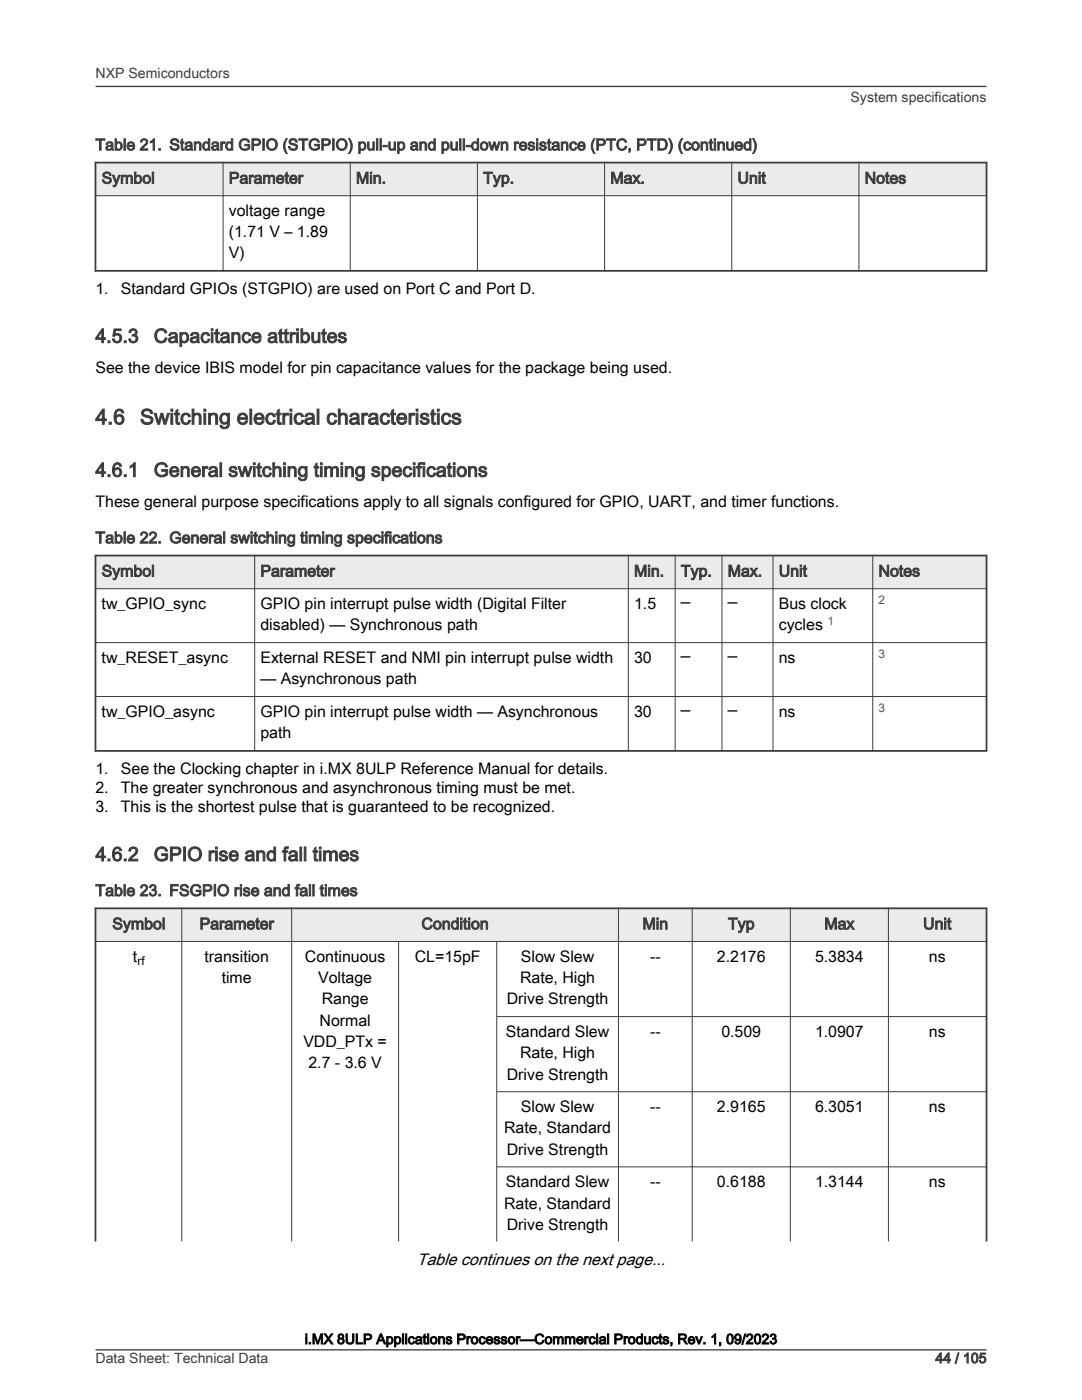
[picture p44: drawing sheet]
<svg xmlns="http://www.w3.org/2000/svg" width="216mm" height="279mm" viewBox="0 0 216 279" stroke-linecap="round" stroke-linejoin="round" font-family="sans-serif">
<defs><g id="words">
<g font-size="4.2" fill="#3c3c3c">
<text x="19" y="84.7">4.6</text>
<text x="27.9" y="84.7">Switching electrical characteristics</text>
</g>
<g font-size="3.9" fill="#3c3c3c">
<text x="19" y="68.4">4.5.3</text>
<text x="30.7" y="68.4">Capacitance attributes</text>
<text x="19.1" y="95.1">4.6.1</text>
<text x="30.7" y="95.1">General switching timing specifications</text>
<text x="19" y="171.8">4.6.2</text>
<text x="30.7" y="171.8">GPIO rise and fall times</text>
</g>
<text font-size="3.3" x="83.2" y="252.5">Table continues on the next page...</text>
<g font-size="3.2" fill="#3c3c3c">
<text x="19" y="30">Table 21. Standard GPIO (STGPIO) pull-up and pull-down resistance (PTC, PTD) (continued)</text>
<text x="20.3" y="36.6">Symbol</text>
<text x="45.7" y="36.6">Parameter</text>
<text x="71" y="36.6">Min.</text>
<text x="96.4" y="36.6">Typ.</text>
<text x="121.8" y="36.6">Max.</text>
<text x="147.2" y="36.6">Unit</text>
<text x="172.5" y="36.6">Notes</text>
<text x="19" y="108.4">Table 22. General switching timing specifications</text>
<text x="20.3" y="115">Symbol</text>
<text x="52" y="115">Parameter</text>
<text x="126.5" y="115">Min.</text>
<text x="135.9" y="115">Typ.</text>
<text x="145.2" y="115">Max.</text>
<text x="155.4" y="115">Unit</text>
<text x="175.3" y="115">Notes</text>
<text x="19" y="178.8">Table 23. FSGPIO rise and fall times</text>
<text x="22.4" y="185.5">Symbol</text>
<text x="39.8" y="185.5">Parameter</text>
<text x="84.1" y="185.5">Condition</text>
<text x="128.2" y="185.5">Min</text>
<text x="145.3" y="185.5">Typ</text>
<text x="164.5" y="185.5">Max</text>
<text x="184.2" y="185.5">Unit</text>
</g>
<g font-size="3.2">
<text x="45.7" y="43.1">voltage range</text>
<text x="45.7" y="47.3">(1.71 V – 1.89</text>
<text x="45.7" y="51.5">V)</text>
<text x="19" y="58.7">1.</text>
<text x="24.1" y="58.7">Standard GPIOs (STGPIO) are used on Port C and Port D.</text>
<text x="19" y="74.5">See the device IBIS model for pin capacitance values for the package being used.</text>
<text x="19" y="101.3">These general purpose specifications apply to all signals configured for GPIO, UART, and timer functions.</text>
<text x="20.3" y="121.6">tw_GPIO_sync</text>
<text x="52" y="121.6">GPIO pin interrupt pulse width (Digital Filter</text>
<text x="52" y="125.8">disabled) — Synchronous path</text>
<text x="126.5" y="121.6">1.5</text>
<text x="135.9" y="121.6">─</text>
<text x="145.2" y="121.6">─</text>
<text x="155.4" y="121.6">Bus clock</text>
<text x="155.4" y="125.8">cycles</text>
<text x="20.3" y="132.3">tw_RESET_async</text>
<text x="52" y="132.3">External RESET and NMI pin interrupt pulse width</text>
<text x="52" y="136.6">— Asynchronous path</text>
<text x="126.5" y="132.3">30</text>
<text x="135.9" y="132.3">─</text>
<text x="145.2" y="132.3">─</text>
<text x="155.4" y="132.3">ns</text>
<text x="20.3" y="143.1">tw_GPIO_async</text>
<text x="52" y="143.1">GPIO pin interrupt pulse width — Asynchronous</text>
<text x="126.5" y="143.1">30</text>
<text x="135.9" y="143.1">─</text>
<text x="145.2" y="143.1">─</text>
<text x="155.4" y="143.1">ns</text>
<text x="52" y="147.3">path</text>
<text x="19" y="154.5">1.</text>
<text x="24.1" y="154.5">See the Clocking chapter in i.MX 8ULP Reference Manual for details.</text>
<text x="19" y="158.3">2.</text>
<text x="24.1" y="158.3">The greater synchronous and asynchronous timing must be met.</text>
<text x="19" y="162.1">3.</text>
<text x="24.1" y="162.1">This is the shortest pulse that is guaranteed to be recognized.</text>
<text x="26.5" y="192">t</text>
<text x="40.8" y="192">transition</text>
<text x="60.8" y="192">Continuous</text>
<text x="82.8" y="192">CL=15pF</text>
<text x="103.9" y="192">Slow Slew</text>
<text x="129.7" y="192">--</text>
<text x="143.1" y="192">2.2176</text>
<text x="162.6" y="192">5.3834</text>
<text x="185.3" y="192">ns</text>
<text x="44.2" y="196.2">time</text>
<text x="63.5" y="196.2">Voltage</text>
<text x="103.8" y="196.2">Rate, High</text>
<text x="64.2" y="200.4">Range</text>
<text x="101.1" y="200.4">Drive Strength</text>
<text x="60.5" y="208.9">VDD_PTx =</text>
<text x="63.8" y="204.7">Normal</text>
<text x="100.9" y="207">Standard Slew</text>
<text x="129.7" y="207">--</text>
<text x="143.9" y="207">0.509</text>
<text x="162.6" y="207">1.0907</text>
<text x="185.3" y="207">ns</text>
<text x="61.5" y="213.1">2.7 - 3.6 V</text>
<text x="101.1" y="215.4">Drive Strength</text>
<text x="103.8" y="211.2">Rate, High</text>
<text x="103.9" y="222">Slow Slew</text>
<text x="129.7" y="222">--</text>
<text x="143.1" y="222">2.9165</text>
<text x="162.6" y="222">6.3051</text>
<text x="185.3" y="222">ns</text>
<text x="100.6" y="226.2">Rate, Standard</text>
<text x="101.1" y="230.4">Drive Strength</text>
<text x="100.9" y="237">Standard Slew</text>
<text x="129.7" y="237">--</text>
<text x="143.1" y="237">0.6188</text>
<text x="162.6" y="237">1.3144</text>
<text x="185.3" y="237">ns</text>
<text x="100.6" y="241.2">Rate, Standard</text>
<text x="101.1" y="245.4">Drive Strength</text>
</g>
<g font-size="2.8" fill="#3c3c3c">
<text x="19" y="15.6">NXP Semiconductors</text>
<text x="169.7" y="20.4">System specifications</text>
<text x="19" y="272">Data Sheet: Technical Data</text>
<text x="186.7" y="272">44 / 105</text>
</g>
<text font-size="2.8" x="60.8" y="268.2">i.MX 8ULP Applications Processor—Commercial Products, Rev. 1, 09/2023</text>
<g font-size="2.4" fill="#00f">
<text x="165.1" y="124.7">1</text>
<text x="175.3" y="120.5">2</text>
<text x="175.3" y="131.3">3</text>
<text x="175.3" y="142">3</text>
</g>
<text font-size="2.4" x="27.4" y="192.6">rf</text>
</g></defs>
<path d="M19 32.4h177.8v6.7h-177.8z" fill-rule="evenodd" fill="#ebebeb"/>
<path d="M18.9 32.4h178.1M19 32.3v21.9M196.8 32.3v21.9M18.9 54.1h178.1" fill="none" stroke="#3c3c3c" stroke-width=".35"/>
<path d="M18.9 39.1h178.1M44.5 32.3v21.9M69.9 32.3v21.9M95.3 32.3v21.9M120.6 32.3v21.9M146 32.3v21.9M171.4 32.3v21.9" fill="none" stroke="#3c3c3c" stroke-width=".2"/>
<path d="M19 110.9h177.8v6.6h-177.8z" fill-rule="evenodd" fill="#ebebeb"/>
<path d="M18.9 110.9h178.1M19 110.7v39.3M196.8 110.7v39.3M18.9 149.9h178.1" fill="none" stroke="#3c3c3c" stroke-width=".35"/>
<path d="M18.9 117.5h178.1M50.8 110.7v39.3M125.4 110.7v39.3M134.7 110.7v39.3M144.1 110.7v39.3M154.2 110.7v39.3M174.1 110.7v39.3M18.9 128.2h178.1M18.9 139h178.1" fill="none" stroke="#3c3c3c" stroke-width=".2"/>
<path d="M19 181.3h177.8v6.6h-177.8z" fill-rule="evenodd" fill="#ebebeb"/>
<path d="M18.9 181.3h178.1M19 181.1v66.7M196.9 181.1v66.7" fill="none" stroke="#3c3c3c" stroke-width=".35"/>
<path d="M18.9 187.9h178.1M36.3 181.1v66.7M58.2 181.1v66.7M79.5 187.8v60M99.1 187.8v60M123.4 181.1v66.7M138.1 181.1v66.7M157.7 181.1v66.7M177.3 181.1v66.7M99.1 202.9h97.9M99.1 217.9h97.9M99.1 232.9h97.9" fill="none" stroke="#3c3c3c" stroke-width=".2"/>
<path d="M19 17.3h177.8M19 269.4h177.8" fill="none" stroke="#3c3c3c" stroke-width=".26"/>
<use href="#words"/>
</svg>
